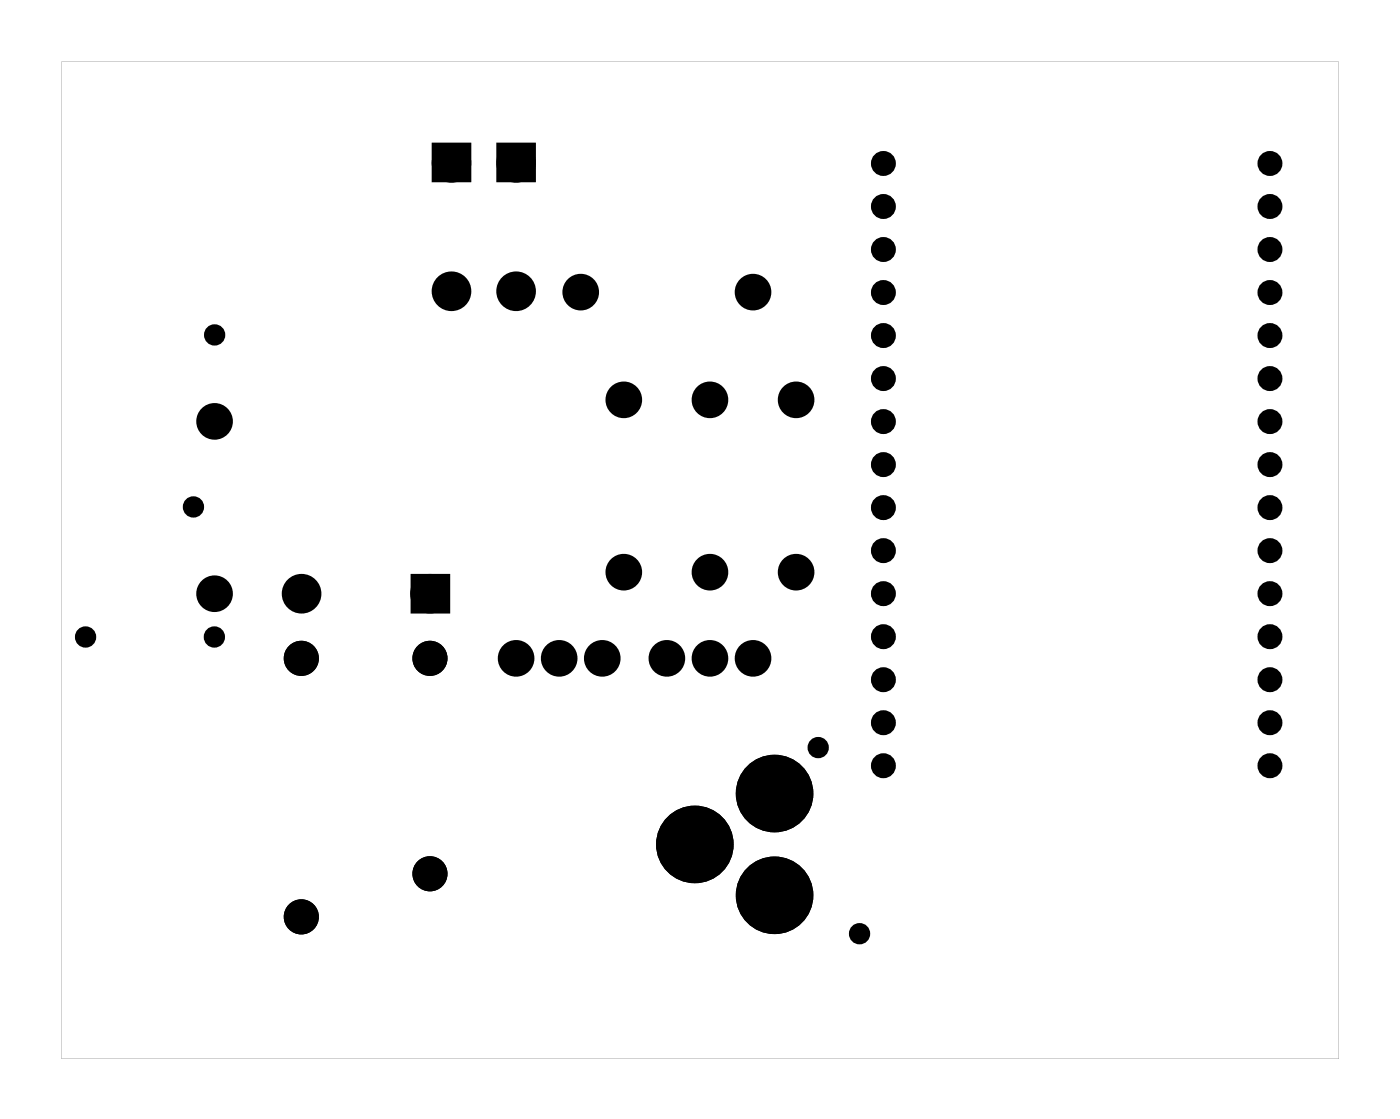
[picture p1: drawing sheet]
<svg xmlns="http://www.w3.org/2000/svg" width="83mm" height="66mm" viewBox="0 0 83 66" stroke-linecap="round" stroke-linejoin="round" font-family="sans-serif">
<g fill="#000">
<path d="M25.8 8.8h1.6v1.6h-1.6zM29.6 8.8h1.6v1.6h-1.6zM24.6 34.2h1.6v1.6h-1.6z"/>
<path d="M3.6 3.6v58.8h75.3v-58.8zM3.6 3.6h75.3v58.8h-75.3z"/>
</g>
<g fill="#000">
<circle cx="12.7" cy="19.7" r=".35"/>
<circle cx="26.6" cy="9.6" r=".79"/>
<circle cx="26.6" cy="17.2" r=".79"/>
<circle cx="30.4" cy="9.6" r=".79"/>
<circle cx="30.4" cy="17.2" r=".79"/>
<circle cx="34.2" cy="17.2" r=".7"/>
<circle cx="44.4" cy="17.2" r=".7"/>
<circle cx="52.1" cy="19.8" r=".45"/>
<circle cx="52.1" cy="17.2" r=".45"/>
<circle cx="52.1" cy="12.2" r=".45"/>
<circle cx="52.1" cy="9.6" r=".45"/>
<circle cx="52.1" cy="14.7" r=".45"/>
<circle cx="74.9" cy="17.2" r=".45"/>
<circle cx="74.9" cy="9.6" r=".45"/>
<circle cx="74.9" cy="19.8" r=".45"/>
<circle cx="74.9" cy="12.2" r=".45"/>
<circle cx="74.9" cy="14.7" r=".45"/>
<circle cx="5" cy="37.6" r=".35"/>
<circle cx="11.4" cy="29.9" r=".35"/>
<circle cx="12.6" cy="37.6" r=".35"/>
<circle cx="12.7" cy="35" r=".7"/>
<circle cx="12.7" cy="24.8" r=".7"/>
<circle cx="17.8" cy="38.8" r=".78"/>
<circle cx="17.8" cy="35" r=".79"/>
<circle cx="25.4" cy="35" r=".79"/>
<circle cx="25.4" cy="38.8" r=".78"/>
<circle cx="30.4" cy="38.8" r=".7"/>
<circle cx="33" cy="38.8" r=".7"/>
<circle cx="35.5" cy="38.8" r=".7"/>
<circle cx="36.8" cy="23.6" r=".7"/>
<circle cx="36.8" cy="33.7" r=".7"/>
<circle cx="39.3" cy="38.8" r=".7"/>
<circle cx="41.9" cy="33.7" r=".7"/>
<circle cx="41.9" cy="23.6" r=".7"/>
<circle cx="41.9" cy="38.8" r=".7"/>
<circle cx="44.4" cy="38.8" r=".7"/>
<circle cx="46.9" cy="33.7" r=".7"/>
<circle cx="46.9" cy="23.6" r=".7"/>
<circle cx="52.1" cy="37.5" r=".45"/>
<circle cx="52.1" cy="32.5" r=".45"/>
<circle cx="52.1" cy="27.4" r=".45"/>
<circle cx="52.1" cy="29.9" r=".45"/>
<circle cx="52.1" cy="22.3" r=".45"/>
<circle cx="52.1" cy="24.9" r=".45"/>
<circle cx="52.1" cy="35" r=".45"/>
<circle cx="74.9" cy="29.9" r=".45"/>
<circle cx="74.9" cy="32.5" r=".45"/>
<circle cx="74.9" cy="37.5" r=".45"/>
<circle cx="74.9" cy="27.4" r=".45"/>
<circle cx="74.9" cy="22.3" r=".45"/>
<circle cx="74.9" cy="24.9" r=".45"/>
<circle cx="74.9" cy="35" r=".45"/>
<circle cx="17.8" cy="54.1" r=".78"/>
<circle cx="25.4" cy="51.5" r=".78"/>
<circle cx="41" cy="49.8" r="1.83"/>
<circle cx="45.7" cy="52.8" r="1.83"/>
<circle cx="45.7" cy="46.8" r="1.83"/>
<circle cx="48.2" cy="44.1" r=".35"/>
<circle cx="50.7" cy="55" r=".35"/>
<circle cx="52.1" cy="40.1" r=".45"/>
<circle cx="52.1" cy="45.1" r=".45"/>
<circle cx="52.1" cy="42.6" r=".45"/>
<circle cx="74.9" cy="40.1" r=".45"/>
<circle cx="74.9" cy="45.1" r=".45"/>
<circle cx="74.9" cy="42.6" r=".45"/>
</g>
<g fill="none" stroke="#000" stroke-width=".55">
<circle cx="12.7" cy="19.7" r=".35"/>
<circle cx="5" cy="37.6" r=".35"/>
<circle cx="11.4" cy="29.9" r=".35"/>
<circle cx="12.6" cy="37.6" r=".35"/>
<circle cx="48.2" cy="44.1" r=".35"/>
<circle cx="50.7" cy="55" r=".35"/>
</g>
<g fill="none" stroke="#000" stroke-width=".58">
<circle cx="52.1" cy="17.2" r=".45"/>
<circle cx="52.1" cy="12.2" r=".45"/>
<circle cx="52.1" cy="9.6" r=".45"/>
<circle cx="52.1" cy="14.7" r=".45"/>
<circle cx="52.1" cy="19.8" r=".45"/>
<circle cx="74.9" cy="17.2" r=".45"/>
<circle cx="74.9" cy="12.2" r=".45"/>
<circle cx="74.9" cy="9.6" r=".45"/>
<circle cx="74.9" cy="14.7" r=".45"/>
<circle cx="74.9" cy="19.8" r=".45"/>
<circle cx="52.1" cy="32.5" r=".45"/>
<circle cx="52.1" cy="37.5" r=".45"/>
<circle cx="52.1" cy="35" r=".45"/>
<circle cx="52.1" cy="27.4" r=".45"/>
<circle cx="52.1" cy="22.3" r=".45"/>
<circle cx="52.1" cy="29.9" r=".45"/>
<circle cx="52.1" cy="24.9" r=".45"/>
<circle cx="74.9" cy="35" r=".45"/>
<circle cx="74.9" cy="37.5" r=".45"/>
<circle cx="74.9" cy="32.5" r=".45"/>
<circle cx="74.9" cy="22.3" r=".45"/>
<circle cx="74.9" cy="29.9" r=".45"/>
<circle cx="74.9" cy="24.9" r=".45"/>
<circle cx="74.9" cy="27.4" r=".45"/>
<circle cx="52.1" cy="45.1" r=".45"/>
<circle cx="52.1" cy="40.1" r=".45"/>
<circle cx="52.1" cy="42.6" r=".45"/>
<circle cx="74.9" cy="45.1" r=".45"/>
<circle cx="74.9" cy="42.6" r=".45"/>
<circle cx="74.9" cy="40.1" r=".45"/>
</g>
<g fill="none" stroke="#000" stroke-width=".91" stroke-linecap="butt">
<circle cx="41" cy="49.8" r="1.83"/>
<circle cx="45.7" cy="46.8" r="1.83"/>
<circle cx="45.7" cy="52.8" r="1.83"/>
</g>
<g fill="none" stroke="#000" stroke-width=".76" stroke-linecap="butt">
<path d="M25.8 8.8h1.6v1.6h-1.6zM29.6 8.8h1.6v1.6h-1.6zM24.6 34.2h1.6v1.6h-1.6z"/>
<circle cx="26.6" cy="17.2" r=".79"/>
<circle cx="26.6" cy="9.6" r=".79"/>
<circle cx="30.4" cy="17.2" r=".79"/>
<circle cx="30.4" cy="9.6" r=".79"/>
<circle cx="34.2" cy="17.2" r=".7"/>
<circle cx="44.4" cy="17.2" r=".7"/>
<circle cx="12.7" cy="35" r=".7"/>
<circle cx="12.7" cy="24.8" r=".7"/>
<circle cx="17.8" cy="35" r=".79"/>
<circle cx="25.4" cy="35" r=".79"/>
<circle cx="30.4" cy="38.8" r=".7"/>
<circle cx="33" cy="38.8" r=".7"/>
<circle cx="35.5" cy="38.8" r=".7"/>
<circle cx="36.8" cy="33.7" r=".7"/>
<circle cx="36.8" cy="23.6" r=".7"/>
<circle cx="39.3" cy="38.8" r=".7"/>
<circle cx="41.9" cy="33.7" r=".7"/>
<circle cx="41.9" cy="23.6" r=".7"/>
<circle cx="41.9" cy="38.8" r=".7"/>
<circle cx="44.4" cy="38.8" r=".7"/>
<circle cx="46.9" cy="33.7" r=".7"/>
<circle cx="46.9" cy="23.6" r=".7"/>
</g>
<g fill="none" stroke="#000" stroke-width=".52">
<circle cx="17.8" cy="38.8" r=".78"/>
<circle cx="25.4" cy="38.8" r=".78"/>
<circle cx="17.8" cy="54.1" r=".78"/>
<circle cx="25.4" cy="51.5" r=".78"/>
</g>
</svg>
